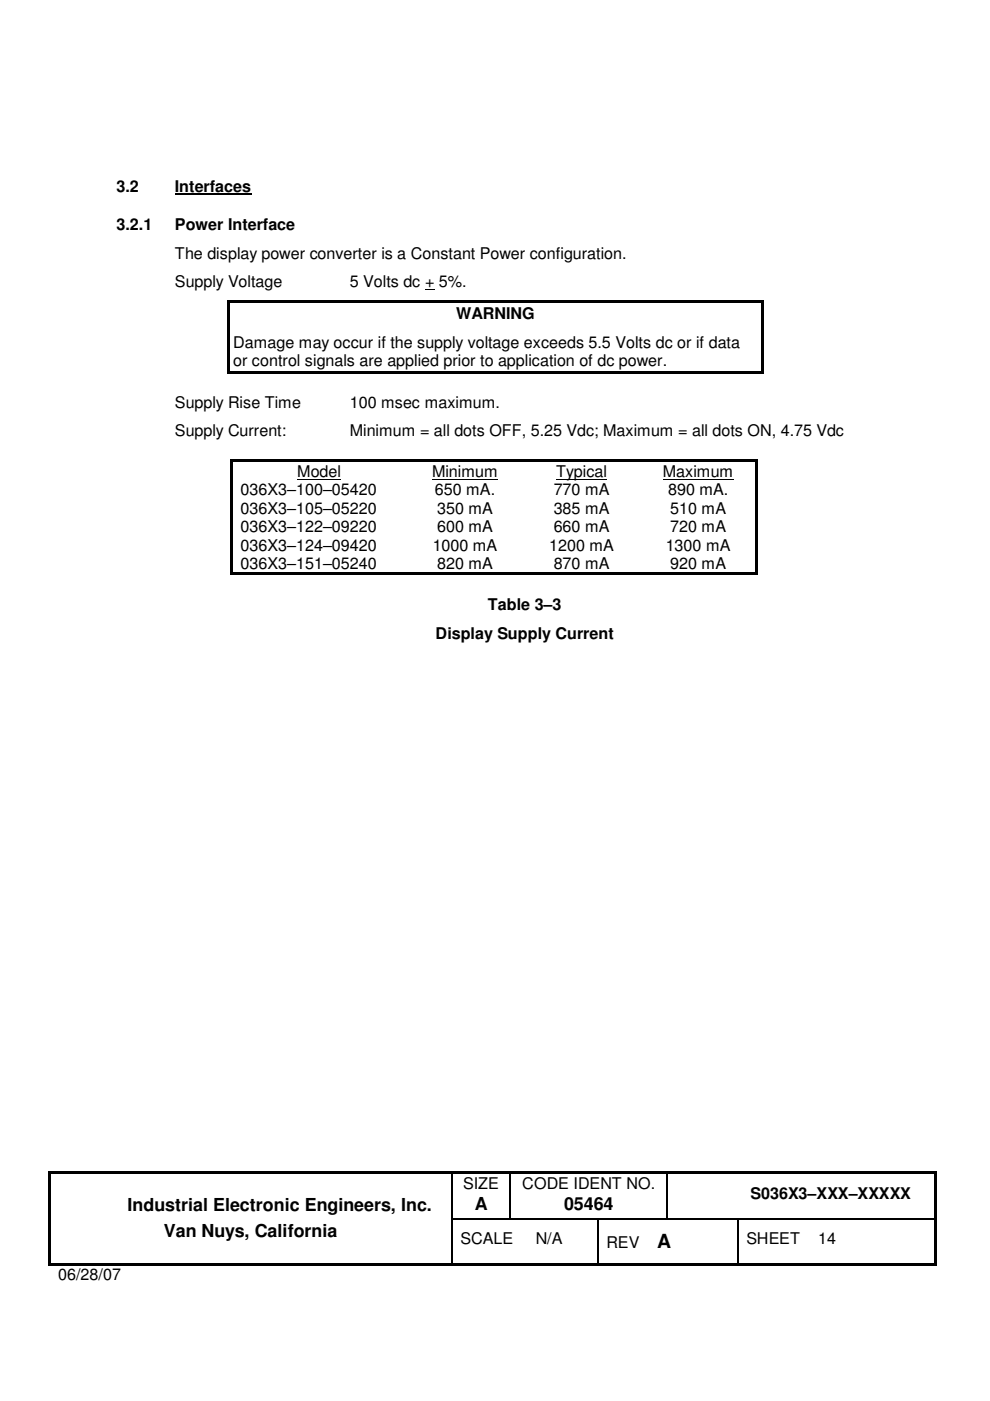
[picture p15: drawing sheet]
<svg xmlns="http://www.w3.org/2000/svg" width="210mm" height="297mm" viewBox="0 0 210 297" stroke-linecap="round" stroke-linejoin="round" font-family="sans-serif">
<defs><g id="words">
<text font-size="4.1" x="139.4" y="264.5">A</text>
<g font-size="3.8">
<text x="27.1" y="256.7">Industrial Electronic Engineers, Inc.</text>
<text x="100.7" y="256.5">A</text>
<text x="119.6" y="256.5">05464</text>
<text x="34.8" y="262.2">Van Nuys, California</text>
</g>
<g font-size="3.4">
<text x="24.7" y="40.6">3.2</text>
<text x="37.1" y="40.6">Interfaces</text>
<text x="24.7" y="48.9">3.2.1</text>
<text x="37.1" y="48.9">Power Interface</text>
<text x="37.1" y="54.9">The display power converter is a Constant Power configuration.</text>
<text x="37.1" y="60.8">Supply Voltage</text>
<text x="74.2" y="60.8">5 Volts dc + 5%.</text>
<text x="96.7" y="67.7">WARNING</text>
<text x="49.4" y="73.7">Damage may occur if the supply voltage exceeds 5.5 Volts dc or if data</text>
<text x="49.4" y="77.7">or control signals are applied prior to application of dc power.</text>
<text x="37.1" y="86.5">Supply Rise Time</text>
<text x="74.2" y="86.5">100 msec maximum.</text>
<text x="37.1" y="92.5">Supply Current:</text>
<text x="74.2" y="92.5">Minimum = all dots OFF, 5.25 Vdc; Maximum = all dots ON, 4.75 Vdc</text>
<text x="63" y="101.1">Model</text>
<text x="91.6" y="101.1">Minimum</text>
<text x="117.9" y="101.1">Typical</text>
<text x="140.5" y="101.1">Maximum</text>
<text x="51" y="105">036X3–100–05420</text>
<text x="92.2" y="105">650 mA.</text>
<text x="117.4" y="105">770 mA</text>
<text x="141.6" y="105">890 mA.</text>
<text x="51" y="108.9">036X3–105–05220</text>
<text x="51" y="112.8">036X3–122–09220</text>
<text x="92.7" y="108.9">350 mA</text>
<text x="92.7" y="112.8">600 mA</text>
<text x="117.4" y="108.9">385 mA</text>
<text x="117.4" y="112.8">660 mA</text>
<text x="142.1" y="108.9">510 mA</text>
<text x="142.1" y="112.8">720 mA</text>
<text x="51" y="116.8">036X3–124–09420</text>
<text x="91.7" y="116.8">1000 mA</text>
<text x="116.5" y="116.8">1200 mA</text>
<text x="141.2" y="116.8">1300 mA</text>
<text x="51" y="120.6">036X3–151–05240</text>
<text x="92.7" y="120.6">820 mA</text>
<text x="117.4" y="120.6">870 mA</text>
<text x="142.1" y="120.6">920 mA</text>
<text x="103.4" y="129.3">Table 3–3</text>
<text x="92.4" y="135.5">Display Supply Current</text>
<text x="98.2" y="252.1">SIZE</text>
<text x="110.7" y="252.1">CODE IDENT NO.</text>
<text x="159.1" y="254.3">S036X3–XXX–XXXXX</text>
<text x="97.7" y="263.7">SCALE</text>
<text x="113.6" y="263.7">N/A</text>
<text x="158.2" y="263.7">SHEET</text>
<text x="173.4" y="263.7">14</text>
<text x="128.6" y="264.5">REV</text>
<text x="12.4" y="271.5">06/28/07</text>
</g>
</g></defs>
<g fill="#000">
<path d="M48.1 63.6h.5v.5h-.5zM48.1 64.1h.5v4.4h-.5zM48.1 68.5h.5v6h-.5zM48.1 78.7h.5v.5h-.5zM48.1 74.5h.5v4.2h-.5zM48.6 63.6h112.9v.5h-112.9zM48.6 78.7h112.9v.5h-112.9zM90.1 61.2h2v.2h-2zM161.5 63.6h.5v.5h-.5zM161.5 64.1h.5v4.4h-.5zM161.5 68.5h.5v6h-.5zM161.5 78.7h.5v.5h-.5z"/>
<path d="M161.5 74.5h.5v4.2h-.5zM48.9 97.4h.5v.5h-.5zM49.4 97.4h36.7v.5h-36.7zM86.1 97.4h.5v.5h-.5zM86.6 97.4h24.2v.5h-24.2zM110.8 97.4h.5v.5h-.5zM111.3 97.4h24.3v.5h-24.3zM135.6 97.4h.5v.5h-.5zM136.1 97.4h24v.5h-24zM160.1 97.4h.6v.5h-.6zM48.9 97.9h.5v3.9h-.5zM48.9 101.8h.5v3.9h-.5z"/>
<path d="M48.9 105.7h.5v3.9h-.5zM48.9 109.6h.5v4h-.5zM48.9 113.6h.5v3.9h-.5zM160.1 97.9h.6v3.9h-.6zM160.1 101.8h.6v3.9h-.6zM160.1 105.7h.6v3.9h-.6zM160.1 109.6h.6v4h-.6zM160.1 113.6h.6v3.9h-.6zM48.9 117.5h.5v4h-.5zM48.9 121.5h.5v.4h-.5zM49.4 121.5h36.8v.4h-36.8zM86 121.5h.5v.4h-.5z"/>
<path d="M86.5 121.5h24.5v.4h-24.5zM110.7 121.5h.5v.4h-.5zM111.2 121.5h24.5v.4h-24.5zM135.4 121.5h.5v.4h-.5zM135.9 121.5h24.2v.4h-24.2zM160.1 117.5h.6v4h-.6zM160.1 121.5h.6v.4h-.6zM10.2 248.4h.6v.5h-.6zM10.2 248.9h.6v9.4h-.6zM10.2 258.3h.6v.2h-.6zM10.8 248.4h84.9v.5h-84.9zM95.7 248.9h.2z"/>
<path d="M95.7 248.4h.5v.5h-.5zM95.7 258.3h.2v.2h-.2zM96.2 248.4h11.8v.5h-11.8zM108 248.9h.3zM108 248.4h.5v.5h-.5zM108 258.3h.3v.2h-.3zM108.5 248.4h32.9v.5h-32.9zM126.6 258.3h.2v.2h-.2zM141.4 248.9h.2zM141.4 248.4h.5v.5h-.5zM141.4 258.3h.2v.2h-.2zM141.9 248.4h56.3v.5h-56.3z"/>
<path d="M156.3 258.3h.2v.2h-.2zM198.2 248.4h.4v.5h-.4zM198.2 248.9h.4v9.4h-.4zM198.2 258.3h.4v.2h-.4zM10.2 258.5h.6v9.3h-.6zM10.2 267.8h.6v.5h-.6zM10.8 267.8h84.9v.5h-84.9zM95.7 267.8h.5v.5h-.5zM96.2 267.8h30.4v.5h-30.4zM126.6 267.8h.5v.5h-.5zM127.1 267.8h29.2v.5h-29.2zM156.3 267.8h.5v.5h-.5z"/>
<path d="M156.8 267.8h41.4v.5h-41.4zM198.2 258.5h.4v9.3h-.4zM198.2 267.8h.4v.5h-.4z"/>
</g>
<path d="M95.8 248.9v9.4M95.8 258.5v9.3M95.9 258.4h12.1M108.2 248.9v9.4M108.3 258.4h18.3M126.7 258.5v9.3M126.8 258.4h14.6M141.5 248.9v9.4M141.6 258.4h14.7M156.4 258.5v9.3M156.5 258.4h41.7" fill="none" stroke="#000" stroke-width=".25"/>
<path d="M37.1 41.2h16.2" fill="none" stroke="#000" stroke-width=".34"/>
<path d="M63 101.6h9.3M91.6 101.6h14M117.9 101.6h10.8M140.5 101.6h15" fill="none" stroke="#000" stroke-width=".21"/>
<use href="#words"/>
</svg>
